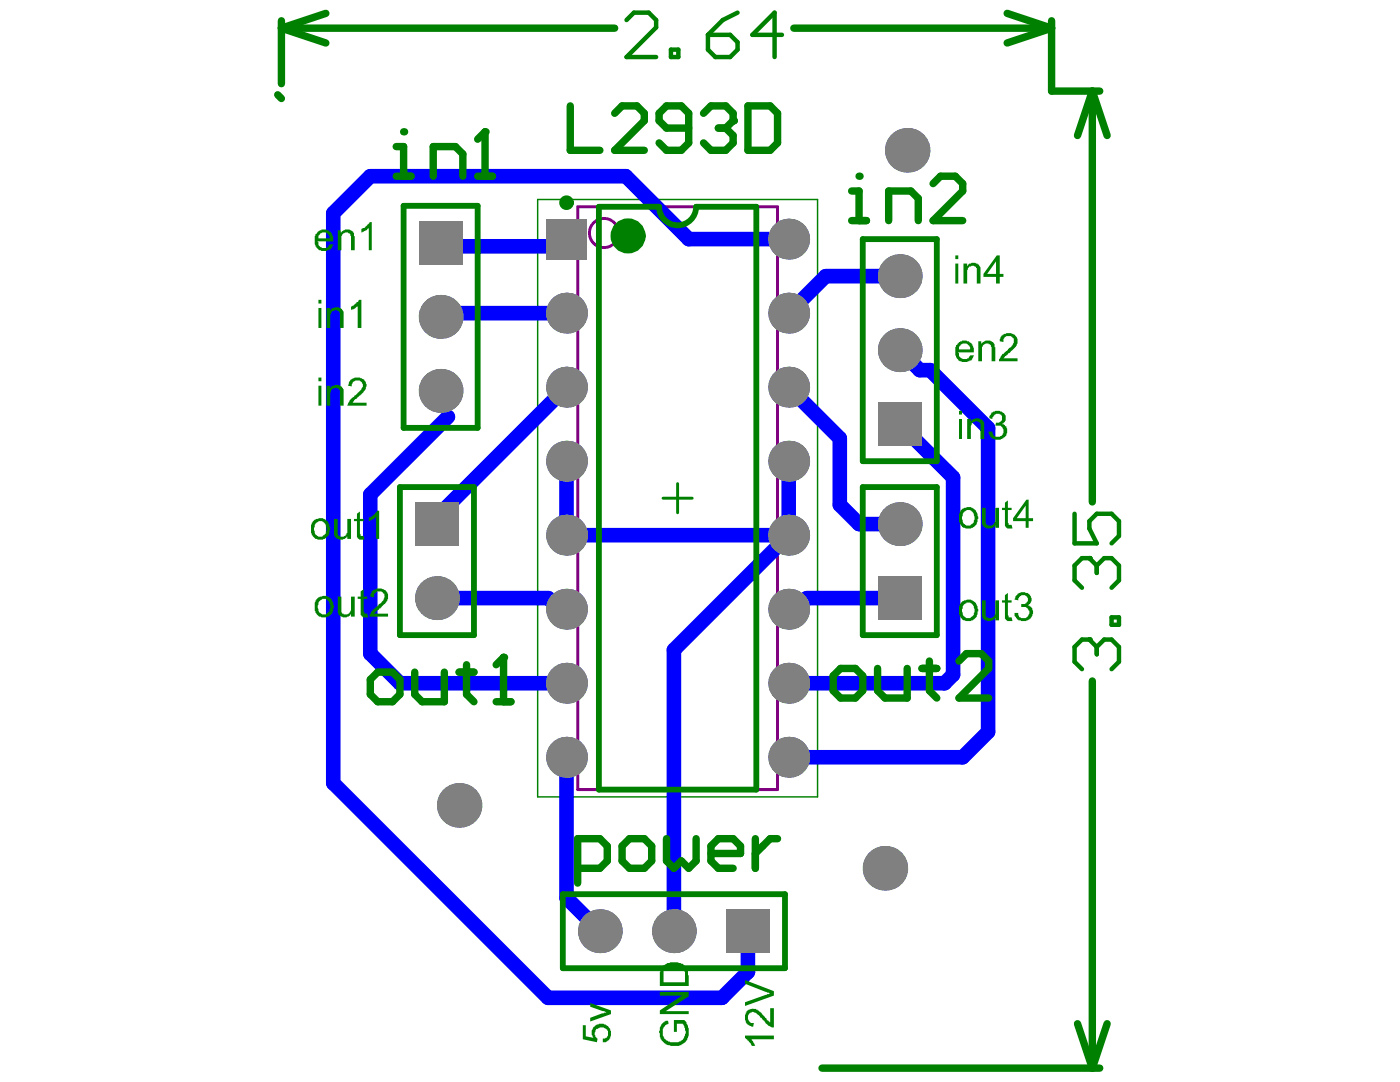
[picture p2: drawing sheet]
<svg xmlns="http://www.w3.org/2000/svg" width="279mm" height="216mm" viewBox="0 0 279 216" stroke-linecap="round" stroke-linejoin="round" font-family="sans-serif">
<path d="M132.3 99.4h5.8M135.2 96.5v5.8" fill="none" stroke="#008000" stroke-width=".58"/>
<path d="M107.3 39.8h55.9v119.2h-55.9z" fill="none" stroke="#008000" stroke-width=".29"/>
<g fill="none" stroke="#800080" stroke-width=".58">
<path d="M115.3 41.3h39.9v116.3h-39.9z"/>
<circle cx="120.5" cy="46.5" r="2.91"/>
</g>
<g fill="none" stroke="#00f" stroke-width="2.9">
<path d="M113.1 47.7l-1.5 1.4h-20.7M157.4 47.7h-20l-12.5-12.5h-51l-7.4 7.3v113.8l42.9 42.8h34.7l5.2-5.2v-8.1M179.6 55.1h-14.8l-7.4 7.4M87.9 62.5h25.2M113.1 77.3l-25.2 25.1v4.4M157.4 77.3l10.2 10.1v13.3l3.8 3.9h8.9M179.6 69.9l4 4h2l11.6 11.5v60.6l-5.1 5.1h-34.7M89.4 83.2l-15.5 15.5v31.7l5.9 5.9h33.3M113.1 92v14.8h44.3M157.4 92v14.8M179.6 84.6l10.6 10.7v39.3l-1.7 1.7h-31.1M87.2 119.3h22.2l2.2 2.3h1.5"/>
<path d="M157.4 106.8l-22.9 22.9v56.1M179.6 119.3h-18.6l-2.2 2.3h-1.4M113.1 151.1v28.1l6.6 6.6"/>
</g>
<g fill="#808080">
<circle cx="181" cy="30" r="4.4"/>
<circle cx="157.4" cy="47.7" r="4.1"/>
<circle cx="87.9" cy="78" r="4.4"/>
<circle cx="176.6" cy="173.3" r="4.4"/>
<circle cx="87.9" cy="63.2" r="4.4"/>
<circle cx="119.7" cy="185.8" r="4.4"/>
<circle cx="91.6" cy="160.7" r="4.4"/>
<circle cx="87.2" cy="119.3" r="4.4"/>
<circle cx="113.1" cy="77.3" r="4.1"/>
<circle cx="157.4" cy="92" r="4.1"/>
<circle cx="157.4" cy="121.6" r="4.1"/>
<circle cx="113.1" cy="92" r="4.1"/>
<circle cx="113.1" cy="106.8" r="4.1"/>
<circle cx="113.1" cy="121.6" r="4.1"/>
<circle cx="113.1" cy="136.3" r="4.1"/>
<circle cx="113.1" cy="151.1" r="4.1"/>
<circle cx="157.4" cy="62.5" r="4.1"/>
<circle cx="157.4" cy="77.3" r="4.1"/>
<circle cx="157.4" cy="106.8" r="4.1"/>
<circle cx="157.4" cy="136.3" r="4.1"/>
<circle cx="157.4" cy="151.1" r="4.1"/>
<circle cx="113.1" cy="62.5" r="4.1"/>
<circle cx="134.5" cy="185.8" r="4.4"/>
<circle cx="179.6" cy="55.1" r="4.4"/>
<circle cx="179.6" cy="69.9" r="4.4"/>
<circle cx="179.6" cy="104.6" r="4.4"/>
</g>
<g fill="#808080">
<path d="M109 43.6h8.1v8.2h-8.1z" fill-rule="evenodd"/>
<path d="M83.6 44.1h8.7v8.7h-8.7z" fill-rule="evenodd"/>
<path d="M82.8 100.2h8.8v8.7h-8.8z" fill-rule="evenodd"/>
<path d="M144.9 181.4h8.7v8.8h-8.7z" fill-rule="evenodd"/>
<path d="M175.2 115h8.7v8.7h-8.7z" fill-rule="evenodd"/>
<path d="M175.2 80.3h8.7v8.7h-8.7z" fill-rule="evenodd"/>
<path d="M109 43.6h8.1v8.2h-8.1z" fill-rule="evenodd"/>
<path d="M83.6 44.1h8.7v8.7h-8.7z" fill-rule="evenodd"/>
<path d="M82.8 100.2h8.8v8.7h-8.8z" fill-rule="evenodd"/>
<path d="M144.9 181.4h8.7v8.8h-8.7z" fill-rule="evenodd"/>
<path d="M175.2 115h8.7v8.7h-8.7z" fill-rule="evenodd"/>
<path d="M175.2 80.3h8.7v8.7h-8.7z" fill-rule="evenodd"/>
</g>
<path d="M80.5 41.1h14.8v44.3h-14.8zM131.5 41.3h-12v116.3h31.4v-116.3h-12M172.2 47.7h14.8v44.3h-14.8zM79.8 97.2h14.8v29.5h-14.8zM172.2 97.2h14.8v29.5h-14.8zM112.3 178.4h44.4v14.8h-44.4z" fill="none" stroke="#008000" stroke-width="1.2"/>
<g fill="none" stroke="#008000" stroke-width="1.5">
<path d="M55.4 18.9l.8 .8M56.2 5.6l8.8 3M56.2 5.6h66.5M56.2 4.1v12.6M65 2.7l-8.8 2.9M158.4 5.6h51.5M201 2.7l8.9 2.9M209.9 4.1v14.1h9.6M209.9 5.6l-8.9 3M218 18.2l3 8.8M218 18.2l-3 8.8M218 18.2v82"/>
<path d="M218 135.9v77.2M164.1 213.1h55.4M215 204.3l3 8.8M221 204.3l-3 8.8"/>
</g>
<path d="M217.4 127.6h-1.5l-1.4 1.5v2.9l1.4 1.5" fill="none" stroke="#008000" stroke-width=".89"/>
<circle cx="217.4" cy="127.6" r=".44" fill="#008000"/>
<path d="M217.4 111.4h-1.5l-1.4 1.5v2.9l1.4 1.5M217.4 127.6l1.5 1.5M218.9 129.1v1.5M218.9 129.1l1.5-1.5h1.4l1.5 1.5v2.9l-1.5 1.5M221.8 123.2h1.5v1.5h-1.5z" fill="none" stroke="#008000" stroke-width=".89"/>
<circle cx="217.4" cy="111.4" r=".44" fill="#008000"/>
<path d="M214.5 102.5v5.9h4.4l-1.5-2.9v-1.5l1.5-1.5h2.9l1.5 1.5v2.9l-1.5 1.5M217.4 111.4l1.5 1.5M218.9 112.9v1.4M218.9 112.9l1.5-1.5h1.4l1.5 1.5v2.9l-1.5 1.5" fill="none" stroke="#008000" stroke-width=".89"/>
<path d="M113.8 21.1v8.9h5.9M122.7 22.6l1.5-1.5h2.9l1.5 1.5v1.5l-5.9 5.9h5.9M137.4 25.6h-4.4l-1.5-1.5v-1.5l1.5-1.5h3l1.4 1.5v5.9l-1.4 1.5h-3l-1.5-1.5M140.4 22.6l1.5-1.5h2.9l1.5 1.5v1.5" fill="none" stroke="#008000" stroke-width="1.5"/>
<circle cx="146.3" cy="24.1" r=".74" fill="#008000"/>
<path d="M79.1 35.2h2.9M79.1 29.3h1.5v5.9M143.4 25.6h1.4M144.8 25.6l1.5 1.4v1.5l-1.5 1.5h-2.9l-1.5-1.5M146.3 24.1l-1.5 1.5M149.3 21.1h4.4l1.5 1.5v5.9l-1.5 1.5h-4.4z" fill="none" stroke="#008000" stroke-width="1.5"/>
<circle cx="80.6" cy="26.3" r=".74" fill="#008000"/>
<path d="M86.5 35.2v-5.9h4.4l1.5 1.4v4.5M95.3 35.2h3M96.8 26.3v8.9" fill="none" stroke="#008000" stroke-width="1.5"/>
<circle cx="96.8" cy="26.3" r=".74" fill="#008000"/>
<path d="M96.8 26.3l-1.5 1.5M73.9 135.6l1.5-1.5h2.9l1.5 1.5v2.9l-1.5 1.5h-2.9l-1.5-1.5zM82.8 134.1v4.4l1.4 1.5h4.5v-5.9M91.6 134.1h3M93.1 132.6v5.9l1.5 1.5M100.5 131.2v8.8M166.3 134.9l1.5-1.5h2.9l1.5 1.5v2.9l-1.5 1.5h-2.9l-1.5-1.5zM175.1 133.4v4.4l1.5 1.5h4.4v-5.9M184 133.4h3M185.5 131.9v5.9l1.5 1.5M191.4 131.9l1.5-1.5h2.9l1.5 1.5v1.5l-5.9 5.9h5.9M99 140h3" fill="none" stroke="#008000" stroke-width="1.5"/>
<circle cx="100.5" cy="131.2" r=".74" fill="#008000"/>
<path d="M170 38.1h1.4v5.9M170 44h2.9M100.5 131.2l-1.5 1.4" fill="none" stroke="#008000" stroke-width="1.5"/>
<circle cx="171.4" cy="35.2" r=".74" fill="#008000"/>
<path d="M186.2 36.6l1.5-1.4h3l1.4 1.4v1.5l-5.9 5.9h5.9M177.4 44v-5.9h4.4l1.5 1.5v4.4M115.3 173.3h4.4l1.5-1.5v-3l-1.5-1.4h-4.4v8.8M124.2 168.8l1.4-1.4h3l1.5 1.4v3l-1.5 1.5h-3l-1.4-1.5zM133 167.4v4.4l1.5 1.5 1.5-1.5 1.4 1.5 1.5-1.5v-4.4M141.9 170.3h5.9v-1.5l-1.5-1.4h-2.9l-1.5 1.4v3l1.5 1.5h2.9M150.7 167.4v5.9M155.2 167.4h-1.5l-3 2.9" fill="none" stroke="#008000" stroke-width="1.5"/>
<g fill="#008000">
<path d="M65.2 61.5h.7v.5v-.1h.2a1.19 1.19 0 0 1 1.1-.6 1.32 1.32 0 0 1 1.4 1.6v2.5h-.8v-2.3a.8 .8 0 0 0-.4-1.1l-.2-.1h-.4l-.4 .1-.2 .3h-.1l-.2 .5v2.6h-.7z"/>
<path d="M70.1 61.2l1-.6 .6-.8h.4v5.6h-.7v-4.4v.2l-.6 .4-.7 .3z"/>
<path d="M65.2 77h.7v.6v-.2h.2a1.19 1.19 0 0 1 1.1-.6 1.32 1.32 0 0 1 1.4 1.6v2.5h-.8v-2.3a.8 .8 0 0 0-.4-1l-.2-.2h-.4l-.4 .2-.2 .2h-.1l-.2 .5v2.6h-.7z"/>
<path d="M69.9 75.8l.3-.2a1.87 1.87 0 0 1 3 1.2 2.11 2.11 0 0 1-1.1 1.8l-.1 .3-.8 .4v.2l-.7 .6-.1 .3h2.8v.5h-3.9l.2-.5h.1a3 3 0 0 1 1.3-1.5l1.2-1.3a.87 .87 0 0 0-.3-1.5v-.2h-.3a1.06 1.06 0 0 0-1.3 1.2l-.7-.1z"/>
<path d="M67.4 45.9h.6v.6a1.43 1.43 0 0 1 2.2-.4l.3 .1 .1 .9h.2v2.8h-.7v-2.5a.97 .97 0 0 0-1-1 .97 .97 0 0 0-1 1v2.5h-.7z"/>
<path d="M72.1 45.6a2.62 2.62 0 0 0 1.6-1.3h.5v5.6h-.6v-4.4l-.3 .1-.1 .3-.9 .5h-.2z"/>
<path d="M195.2 68.1h.6v.6a1.43 1.43 0 0 1 2.2-.5l.3 .2 .2 .9h.1v2.8h-.7v-2.5a.97 .97 0 0 0-1-1.1 .97 .97 0 0 0-.9 1.1v2.5h-.8z"/>
<path d="M199.7 67.2h.1l.2-.3a1.97 1.97 0 0 1 3.1 .8 2.36 2.36 0 0 1-1.2 2.3h-.2l-.6 .8-.5 .3-.3 .4h2.8v.6h-3.7v-.5h.1l.3-.7 1.2-.9 .4-.6 .6-.4a1.68 1.68 0 0 0 .3-1.5h-.1a1.04 1.04 0 0 0-1.5-.3 1.01 1.01 0 0 0-.4 1l-.8-.1z"/>
<path d="M193 83.6h.8v.6v-.2h.1a1.19 1.19 0 0 1 1.2-.5 1.32 1.32 0 0 1 1.3 1.6v2.5h-.7v-2.4a.8 .8 0 0 0-.5-1l-.1-.2h-.5l-.4 .2-.1 .3h-.2l-.1 .4v2.7h-.8z"/>
<path d="M197.9 82.3h.1a1.82 1.82 0 0 1 2.6 .4 1.35 1.35 0 0 1-.6 1.9 1.27 1.27 0 0 1 .9 2 1.36 1.36 0 0 1-1.1 1 1.75 1.75 0 0 1-2.5-1.5h.7v.3a1.17 1.17 0 0 0 1.9 .6 1.17 1.17 0 0 0-.1-1.9l-.1-.2h-1.1l.2-.6h.4a.91 .91 0 0 0 .8-.6 .91 .91 0 0 0-.3-1 1.19 1.19 0 0 0-1.2 0l-.5 .6v.3l-.5-.1v-.5l.2-.3z"/>
<path d="M192.3 52.6h.7v.6v-.2h.2a1.19 1.19 0 0 1 1.1-.6 1.32 1.32 0 0 1 1.4 1.7v2.5h-.8v-2.4a.8 .8 0 0 0-.4-1l-.2-.2h-.4l-.4 .2-.2 .3h-.1l-.2 .4v2.7h-.7z"/>
<path d="M67.4 119.1h.7v2.3a.94 .94 0 0 0 .4 1.1 .94 .94 0 0 0 1.1-.1l.2-.2h.1v-.3h.2v-2.8h.7v3.9h-.7v-.6a.77 .77 0 0 1-.8 .6 1.34 1.34 0 0 1-1.9-1z"/>
<path d="M72 118l.6-.4v1.5h.7v.4h-.7v2.5l.1 .4h.6l.2 .6v.2h-.2a1.02 1.02 0 0 1-1.1-.2 1.02 1.02 0 0 1-.2-1.1v-2.4h-.6v-.4h.6z"/>
<path d="M74.2 118l.1-.1a2.16 2.16 0 0 1 2.8 .1 1.83 1.83 0 0 1-.2 2.4v.1l-1.2 .9-.2 .3-.6 .3-.3 .4h2.8v.6h-3.7v-.4h.2l.4-.9 1.1-.7v-.2l1.2-1 .3-.9h-.2v-.3a1.19 1.19 0 0 0-2.1 0v.6l-.7-.1v-.5z"/>
<path d="M66.7 103.5h.7v2.4a.94 .94 0 0 0 .3 1.1 .94 .94 0 0 0 1.2-.1l.1-.3h.2v-.2h.1v-2.9h.8v4h-.8v-.6a.77 .77 0 0 1-.7 .6 1.34 1.34 0 0 1-1.9-1z"/>
<path d="M71.2 102.5l.6-.4v1.4h.8v.5h-.8v2.5l.2 .4h.6l.1 .6v.2h-.1a1.02 1.02 0 0 1-1.1-.2 1.02 1.02 0 0 1-.3-1.1v-2.4h-.6v-.5h.6z"/>
<path d="M73.6 103.2l.6-.1 .6-.4 .4-.8h.5v5.6h-.6v-4.4v.1h-.3l-.2 .3-.9 .5h-.1z"/>
<path d="M196 101.3h.7v2.4a.94 .94 0 0 0 .4 1.1 .94 .94 0 0 0 1.1-.1l.1-.3h.2v-.3h.1v-2.8h.8v4h-.8v-.6a.77 .77 0 0 1-.7 .6 1.34 1.34 0 0 1-1.9-1z"/>
<path d="M200.6 100.3l.5-.4v1.4h.8v.5h-.8v2.5l.2 .4h.6l.1 .6v.2h-.1a1.02 1.02 0 0 1-1.1-.3 1.02 1.02 0 0 1-.2-1.1v-2.3h-.6v-.5h.6z"/>
<path d="M196 119.8h.7v2.4a.94 .94 0 0 0 .4 1 .94 .94 0 0 0 1.1 0l.1-.3h.2v-.3h.1v-2.8h.8v4h-.8v-.6a.77 .77 0 0 1-.7 .6 1.34 1.34 0 0 1-1.9-1.1z"/>
<path d="M200.6 118.8l.5-.5v1.5h.8v.4h-.8v2.5l.2 .5h.6l.1 .6v.1h-.1a1.02 1.02 0 0 1-1.1-.2 1.02 1.02 0 0 1-.2-1.1v-2.4h-.6v-.4h.6z"/>
<path d="M203.1 118.5a2.01 2.01 0 0 1 2.5 .3 1.35 1.35 0 0 1-.5 2 .96 .96 0 0 1 .9 .9 1.45 1.45 0 0 1-.7 1.9 2.1 2.1 0 0 1-2.4-.1l-.1-.3a.66 .66 0 0 1-.3-.9h.7a1 1 0 0 0 .6 1 1 1 0 0 0 1.2-.3h.1v-.1a.89 .89 0 0 0 0-1.3v-.2l-.4-.3h-.9v-.6h.2a.95 .95 0 0 0 1.1-1 .95 .95 0 0 0-1.3-.7l-.4 .5h-.2v.5l-.7-.2 .1-.5z"/>
<path d="M116.3 204.6h.6v2.2l1.5 .3a1.85 1.85 0 0 1 1.5-2.8 2.07 2.07 0 0 1 2 1.6v.3a1.53 1.53 0 0 1-1.6 1.8v-.8a1 1 0 0 0 1-.6 1 1 0 0 0-.3-1.1v-.2a1.62 1.62 0 0 0-2.2 .3v.3a.71 .71 0 0 0 .2 1v.2l.3 .1-.2 .8-2.8-.6z"/>
<path d="M117.8 200.1l4.1 1.5v.8l-4.1 1.4v-.7l3.2-1.2-3.2-1z"/>
<path d="M132 204.4l.9-.7h.4l.2 .6a1.6 1.6 0 0 0-1.2 2 1.16 1.16 0 0 0 .6 1.1l.1 .3h.2a3.5 3.5 0 0 0 3.1-.2l.4-.9a3.1 3.1 0 0 0-.4-2.3h-1.2v1.6h-.6v-2.4h2.1l.3 .3a3.8 3.8 0 0 1 .3 3.6 2.56 2.56 0 0 1-2.6 1.3 2.61 2.61 0 0 1-2.6-1.3h-.2l-.1-1.2-.2-.2 .2-1z"/>
<path d="M131.7 197.9h5.7v.9l-4.5 3h4.5v.6h-5.7v-.8l4.4-2.9h-4.4z"/>
<path d="M148.7 206.6h5.7v.8h-4.5h.1l.8 1.3h-.8l-.6-1-.7-.6z"/>
<path d="M149 201.8l1.3-.6v.1h.2a2.38 2.38 0 0 1 1.7 1.2l1.2 1.3 .3 .2v-2.8h.7v3.8h-.3a4.6 4.6 0 0 1-2-1.8l-.9-.7-.2-.3a1.09 1.09 0 0 0-1.2-.1 1.09 1.09 0 0 0-.5 1.1 1.04 1.04 0 0 0 1.2 .9l-.2 .8h-.3a1.84 1.84 0 0 1-1.2-2.5z"/>
<path d="M148.7 195.6l5.7 2.2v.9l-5.7 2v-.7l5-1.8-5-1.9z"/>
<path d="M63.6 59.8h.5v.8h-.5zM63.6 61.5h.5v3.9h-.5z"/>
<path d="M63.6 75.3h.5v.8h-.5zM63.6 77h.5v3.9h-.5z"/>
<path d="M63.6 47v.6h2.2v-.3a1.19 1.19 0 0 0-2-.6l-.1 .3zM63 46.7l.4-.3 .2-.3a2.06 2.06 0 0 1 2.5 .3l.4 .9v.9h-3.1v.1h.2a1.11 1.11 0 0 0 1.4 1.2l.5-.2 .3-.6h.7a1.84 1.84 0 0 1-2.1 1.4 1.76 1.76 0 0 1-1.6-2.1z"/>
<path d="M191.4 69.1v.6h2.2v-.3a1.19 1.19 0 0 0-1.9-.6v.2zM190.8 68.8l.4-.3 .2-.3a2.06 2.06 0 0 1 2.5 .3l.4 .9v.9h-3.1v.2h.2a1.11 1.11 0 0 0 1.5 1.1l.4-.1 .3-.6h.7a1.84 1.84 0 0 1-2 1.3h-.3a1.8 1.8 0 0 1-1.3-1.9v-1z"/>
<path d="M191.4 82h.6v.7h-.6zM191.4 83.6h.6v4h-.6z"/>
<path d="M190.7 51h.5v.7h-.5zM190.7 52.6h.5v4h-.5z"/>
<path d="M198.8 52.1l-1.8 2.6h1.8zM198.9 51h.6v3.7h.8v.5h-.8v1.4h-.7v-1.4h-2.5v-.5z"/>
<path d="M63.7 119.9l-.3 .9 .2 .9a1.14 1.14 0 0 0 1.1 .9 1.14 1.14 0 0 0 1.1-.9 1.82 1.82 0 0 0-.8-2.2 .97 .97 0 0 0-1 .3zM63 119.8h.1a1.85 1.85 0 0 1 3.3 .1l.3 .9v.5h-.2a1.77 1.77 0 0 1-2.1 1.9 1.76 1.76 0 0 1-1.6-2.1z"/>
<path d="M63 104.4l-.3 .9 .1 .9a1.14 1.14 0 0 0 1.1 .9 1.14 1.14 0 0 0 1.1-.9 1.82 1.82 0 0 0-.7-2.2 .97 .97 0 0 0-1 .3zM62.2 104.3h.2a1.85 1.85 0 0 1 3.2 .1l.3 .9v.5h-.1a1.77 1.77 0 0 1-2.1 1.9 1.76 1.76 0 0 1-1.6-2.1z"/>
<path d="M192.3 102.2l-.3 .9 .1 .9a1.14 1.14 0 0 0 1.1 .9 1.14 1.14 0 0 0 1.1-.9 1.82 1.82 0 0 0-.7-2.2 .97 .97 0 0 0-1 .3zM191.5 102.1h.2a1.85 1.85 0 0 1 3.2 .1l.3 .9v.4h-.1a1.77 1.77 0 0 1-2.1 2h-.3a1.8 1.8 0 0 1-1.3-2v-1z"/>
<path d="M204.7 100.9l-1.8 2.5h1.8zM204.8 99.7h.5v3.7h.9v.6h-.9v1.3h-.6v-1.3h-2.5v-.6z"/>
<path d="M192.3 120.7l-.3 .9 .1 .8a1.14 1.14 0 0 0 1.1 .9 1.14 1.14 0 0 0 1.1-.9 1.82 1.82 0 0 0-.7-2.2 .97 .97 0 0 0-1 .3zM191.5 120.5h.2a1.85 1.85 0 0 1 3.2 .2l.3 .9v.4h-.1a1.77 1.77 0 0 1-2.1 1.9h-.3a1.8 1.8 0 0 1-1.3-1.9v-1z"/>
<path d="M132.7 193.3a1.52 1.52 0 0 0-.3 1.4v1.3h4.3v-1.5a1.49 1.49 0 0 0-1.5-1.6l-.1-.1h-1.1l-.7 .1zM132.1 192.9l.5-.3a3.2 3.2 0 0 1 2.9-.4 2.06 2.06 0 0 1 1.8 2.3l.1 .2v2h-5.7v-2.8z"/>
</g>
<path d="M125 4l1.5-1.5h3l1.4 1.5v1.5l-5.9 5.9h5.9M133.9 9.9h1.5v1.5h-1.5zM141.3 7h4.4l1.5 1.4v1.5l-1.5 1.5h-2.9l-1.5-1.5zM147.2 2.5l-3 1.5-2.9 3M156.1 7h-5.9l4.4-4.5v8.9" fill="none" stroke="#008000" stroke-width=".89"/>
<circle cx="125.3" cy="47.1" r="1.75" fill="none" stroke="#008000" stroke-width="3.5"/>
<circle cx="113.1" cy="40.4" r=".73" fill="none" stroke="#008000" stroke-width="1.5"/>
<path d="M131.5 41.3a3.7 3.7 0 0 0 3.7 3.7 3.7 3.7 0 0 0 3.7-3.7" fill="none" stroke="#008000" stroke-width="1.2"/>
</svg>
